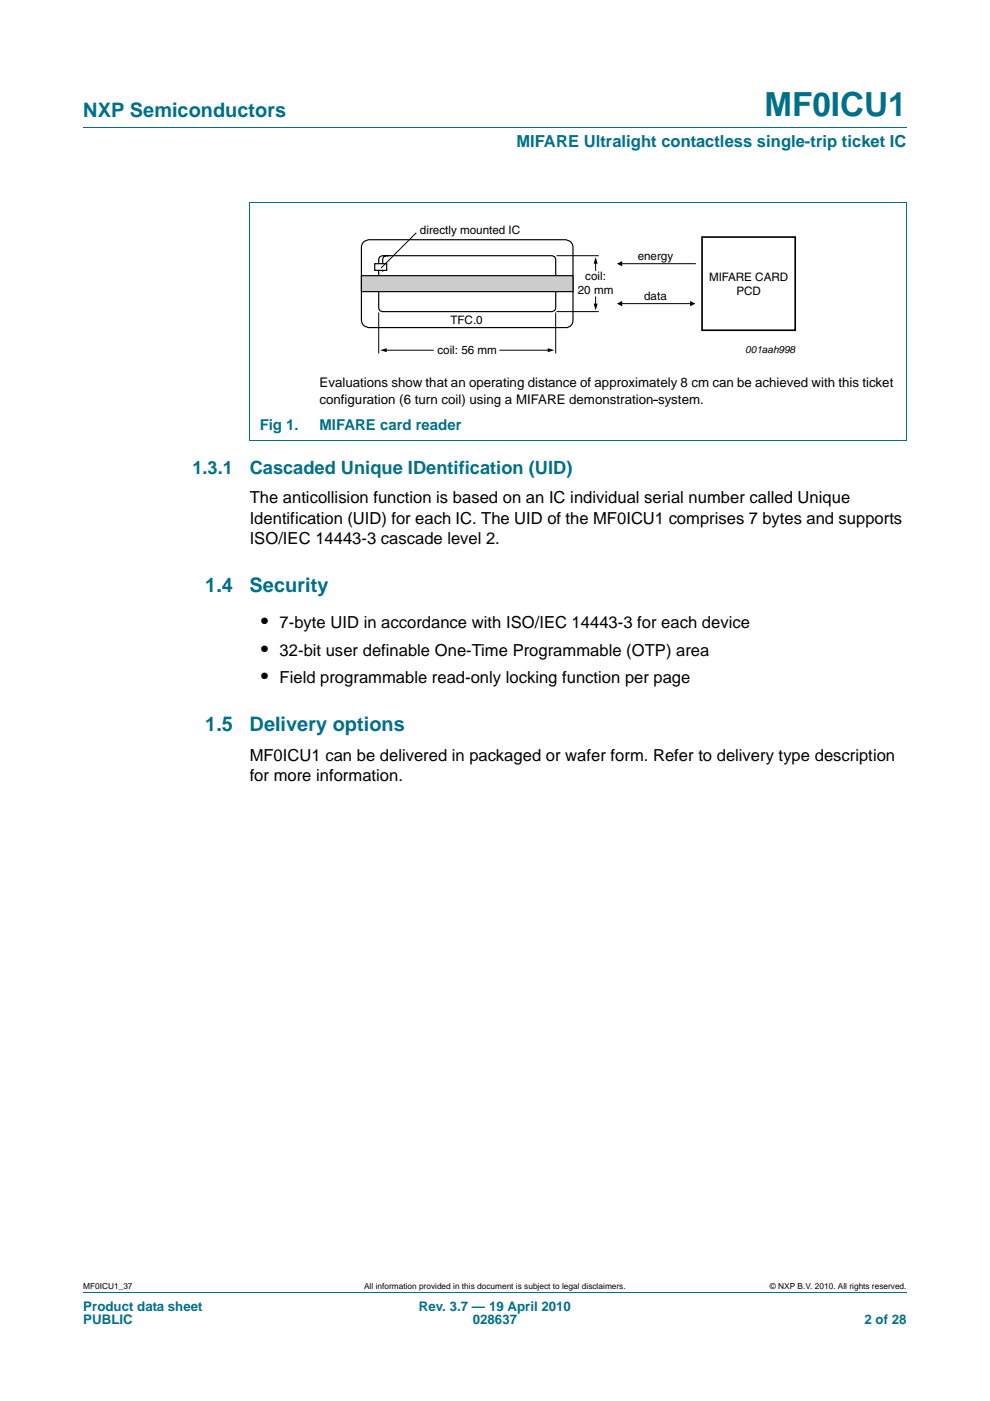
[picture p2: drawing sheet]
<svg xmlns="http://www.w3.org/2000/svg" width="210mm" height="297mm" viewBox="0 0 210 297" stroke-linecap="round" stroke-linejoin="round" font-family="sans-serif">
<defs><g id="words">
<text font-size="7" fill="#00708a" x="162.1" y="24.6">MF0ICU1</text>
<g font-size="4.2" fill="#00708a">
<text x="17.7" y="24.9">NXP Semiconductors</text>
<text x="43.5" y="125.6">1.4</text>
<text x="53" y="125.6">Security</text>
<text x="43.5" y="155">1.5</text>
<text x="53" y="155">Delivery options</text>
</g>
<g font-size="4.2">
<text x="55.4" y="133.2">•</text>
<text x="55.4" y="139">•</text>
<text x="55.4" y="144.9">•</text>
</g>
<g font-size="3.9" fill="#00708a">
<text x="40.8" y="100.5">1.3.1</text>
<text x="53" y="100.5">Cascaded Unique IDentification (UID)</text>
</g>
<text font-size="3.5" fill="#00708a" x="109.5" y="31.1">MIFARE Ultralight contactless single-trip ticket IC</text>
<g font-size="3.5">
<text x="53" y="106.6">The anticollision function is based on an IC individual serial number called Unique</text>
<text x="53" y="111">Identification (UID) for each IC. The UID of the MF0ICU1 comprises 7 bytes and supports</text>
<text x="53" y="115.4">ISO/IEC 14443-3 cascade level 2.</text>
<text x="59.3" y="133.2">7-byte UID in accordance with ISO/IEC 14443-3 for each device</text>
<text x="59.3" y="139">32-bit user definable One-Time Programmable (OTP) area</text>
<text x="59.3" y="144.9">Field programmable read-only locking function per page</text>
<text x="53" y="161.3">MF0ICU1 can be delivered in packaged or wafer form. Refer to delivery type description</text>
<text x="53" y="165.7">for more information.</text>
</g>
<g font-size="3.2" fill="#00708a">
<text x="55.1" y="91.2">Fig 1.</text>
<text x="67.8" y="91.2">MIFARE card reader</text>
</g>
<g font-size="2.8">
<text x="67.8" y="82.1">Evaluations show that an operating distance of approximately 8 cm can be achieved with this ticket</text>
<text x="67.8" y="85.7">configuration (6 turn coil) using a MIFARE demonstration-system.</text>
</g>
<g font-size="2.8" fill="#00708a">
<text x="17.7" y="277.9">Product data sheet</text>
<text x="17.7" y="280.8">PUBLIC</text>
<text x="88.9" y="277.9">Rev. 3.7 — 19 April 2010</text>
<text x="100.3" y="280.8">028637</text>
<text x="183.4" y="280.8">2 of 28</text>
</g>
<g font-size="2.5">
<text x="89.1" y="49.7">directly mounted IC</text>
<text x="124.1" y="59.3">coil:</text>
<text x="135.3" y="55.1">energy</text>
<text x="150.4" y="59.6">MIFARE CARD</text>
<text x="122.6" y="62.3">20 mm</text>
<text x="136.6" y="63.5">data</text>
<text x="156.2" y="62.6">PCD</text>
<text x="95.5" y="68.6">TFC.0</text>
<text x="92.8" y="75.1">coil: 56 mm</text>
</g>
<text font-size="2.1" x="158.1" y="74.8">001aah998</text>
<g font-size="1.8">
<text x="17.7" y="273.3">MF0ICU1_37</text>
<text x="77.2" y="273.3">All information provided in this document is subject to legal disclaimers.</text>
<text x="163.3" y="273.3">© NXP B.V. 2010. All rights reserved.</text>
</g>
</g></defs>
<path d="M17.7 27h174.6M52.9 42.9h139.4M53 42.9v50.4M192.3 42.9v50.4M52.9 93.3h139.4M17.7 273.9h174.6" fill="none" stroke="#00708a" stroke-width=".21"/>
<path d="M126.3 54.5l.5 1.4h-.9zM130.8 55.9l1.2-.6v1.2zM80.6 74.3l1.4-.5v.9zM116.2 73.8l1.4 .5-1.4 .4zM125.9 64.4h.9l-.5 1.4zM130.8 64.4l1.2-.6v1.1zM146.4 63.8l1.1 .6-1.1 .5zM138.6 84.8h1v.2h-1z" fill="#000"/>
<path d="M126.3 55.6v1.7M131.4 55.9h16.1M81.7 74.3h10.2M106 74.3h10.5M126.3 63v1.7M131.4 64.4h15.3" fill="none" stroke="#000" stroke-width=".21"/>
<path d="M77.1 51.3l.4-.3 .9-.2h41.6a1.73 1.73 0 0 1 1.5 2.3v13a4.8 4.8 0 0 1-.3 2.9l-.4 .2-.7 .3-41.9-.1a1.75 1.75 0 0 1-1.5-2.3v-13a4.1 4.1 0 0 1 .4-2.8zM80.5 54.6l.7-.4h35.9a.95 .95 0 0 1 .8 1.3v8.4a2.1 2.1 0 0 1-.5 2.1l-36.4 .1a.95 .95 0 0 1-.7-1.3v-9.7zM82.6 54.2a1.1 1.1 0 0 0-1.4 .9v2.5" fill="none" stroke="#000" stroke-width=".25"/>
<path d="M76.7 58.4h44.8v3.4h-44.8z" fill="#ccc" stroke="#000" stroke-width=".25"/>
<path d="M79.5 55.9h2.5v1.4h-2.5z" fill="#fff" stroke="#000" stroke-width=".25"/>
<path d="M88.2 49.4l-7.3 7.4M118.1 54.2h8.8M80.3 66.4v8.4M117.9 66.4v8.4M118.1 66.1h8.8" fill="none" stroke="#000" stroke-width=".21"/>
<path d="M148.9 50.3h19.8v19.7h-19.8z" fill="none" stroke="#000" stroke-width=".35"/>
<use href="#words"/>
</svg>
